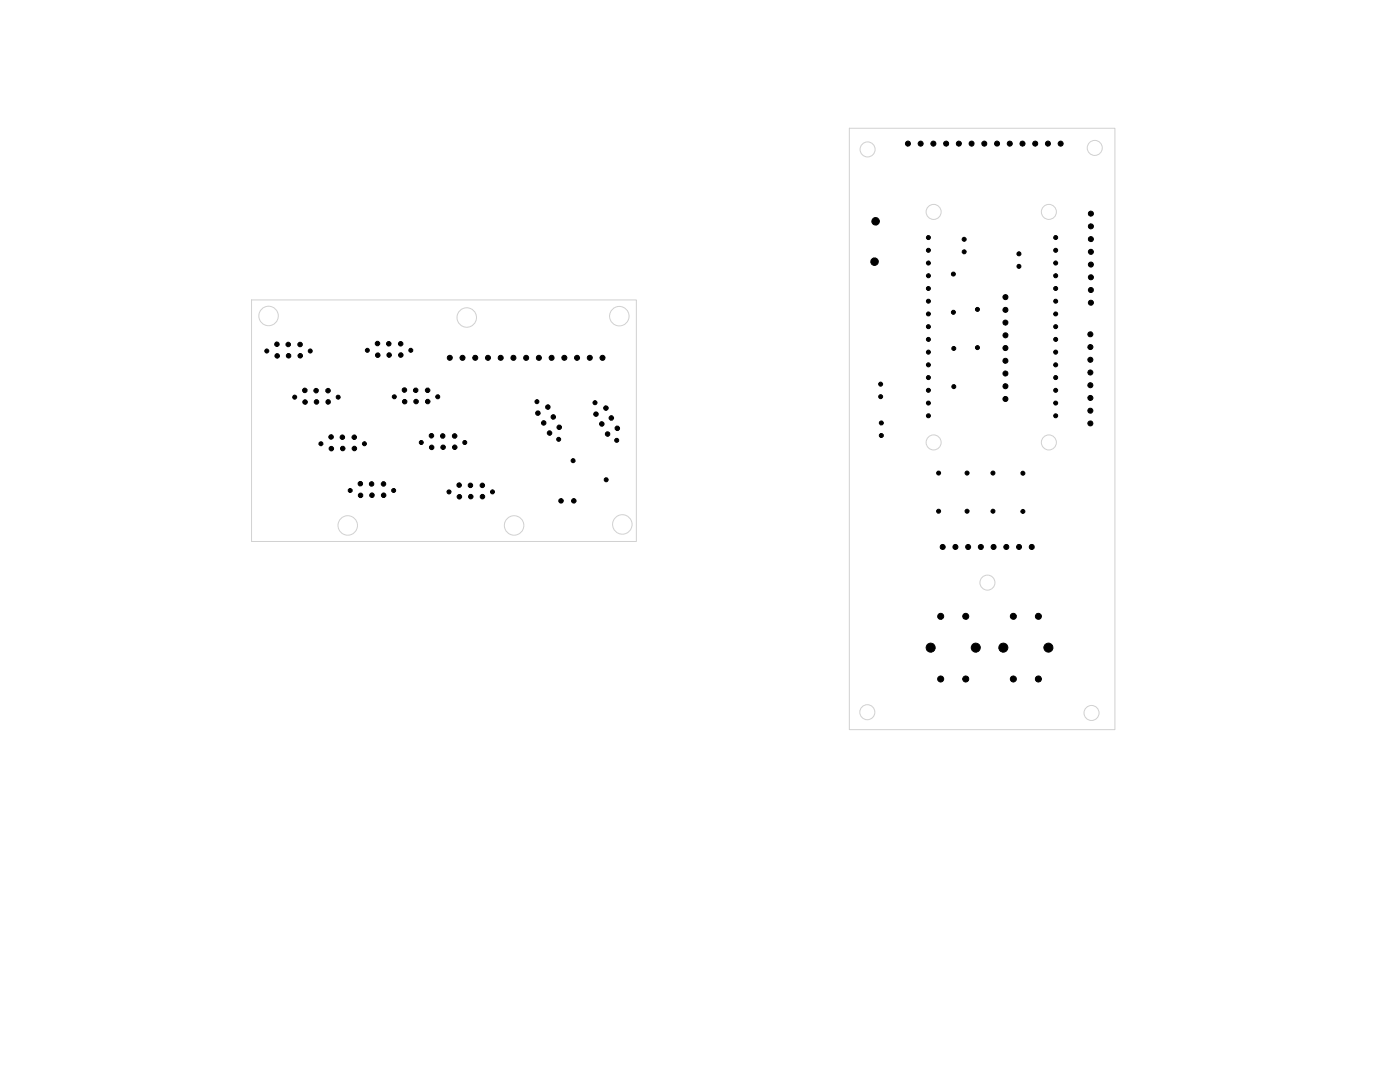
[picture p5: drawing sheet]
<svg xmlns="http://www.w3.org/2000/svg" width="279mm" height="216mm" viewBox="0 0 279 216" stroke-linecap="round" stroke-linejoin="round" font-family="sans-serif">
<g fill="none" stroke="#d0d2cd" stroke-width=".2">
<path d="M169.5 25.6h53v120h-53zM50.2 59.8h76.8v48.2h-76.8z"/>
<circle cx="173.1" cy="29.8" r="1.5"/>
<circle cx="218.5" cy="29.5" r="1.5"/>
<circle cx="186.3" cy="42.3" r="1.5"/>
<circle cx="209.3" cy="42.3" r="1.5"/>
<circle cx="53.6" cy="63" r="1.94"/>
<circle cx="93.1" cy="63.4" r="1.94"/>
<circle cx="123.6" cy="63.1" r="1.94"/>
<circle cx="186.3" cy="88.3" r="1.5"/>
<circle cx="209.3" cy="88.3" r="1.5"/>
<circle cx="69.4" cy="104.8" r="1.94"/>
<circle cx="102.6" cy="104.8" r="1.94"/>
<circle cx="124.2" cy="104.6" r="1.94"/>
<circle cx="197.1" cy="116.3" r="1.5"/>
<circle cx="173.1" cy="142.1" r="1.5"/>
<circle cx="217.8" cy="142.3" r="1.5"/>
</g>
<g fill="#000" stroke="#000" stroke-width=".2">
<circle cx="181.2" cy="28.7" r=".5"/>
<circle cx="183.7" cy="28.7" r=".5"/>
<circle cx="186.3" cy="28.7" r=".5"/>
<circle cx="188.8" cy="28.7" r=".5"/>
<circle cx="191.4" cy="28.7" r=".5"/>
<circle cx="193.9" cy="28.7" r=".5"/>
<circle cx="196.4" cy="28.7" r=".5"/>
<circle cx="199" cy="28.7" r=".5"/>
<circle cx="201.5" cy="28.7" r=".5"/>
<circle cx="204.1" cy="28.7" r=".5"/>
<circle cx="206.6" cy="28.7" r=".5"/>
<circle cx="209.1" cy="28.7" r=".5"/>
<circle cx="211.7" cy="28.7" r=".5"/>
<circle cx="174.5" cy="52.2" r=".75"/>
<circle cx="174.7" cy="44.2" r=".75"/>
<circle cx="185.3" cy="47.4" r=".4"/>
<circle cx="185.3" cy="52.5" r=".4"/>
<circle cx="185.3" cy="55" r=".4"/>
<circle cx="185.3" cy="49.9" r=".4"/>
<circle cx="185.3" cy="57.6" r=".4"/>
<circle cx="190.3" cy="54.7" r=".4"/>
<circle cx="192.4" cy="50.2" r=".4"/>
<circle cx="192.4" cy="47.7" r=".4"/>
<circle cx="200.7" cy="59.3" r=".5"/>
<circle cx="203.4" cy="53.1" r=".4"/>
<circle cx="203.4" cy="50.6" r=".4"/>
<circle cx="210.7" cy="47.4" r=".4"/>
<circle cx="210.7" cy="57.6" r=".4"/>
<circle cx="210.7" cy="52.5" r=".4"/>
<circle cx="210.7" cy="55" r=".4"/>
<circle cx="210.7" cy="49.9" r=".4"/>
<circle cx="217.7" cy="55.3" r=".5"/>
<circle cx="217.7" cy="57.9" r=".5"/>
<circle cx="217.7" cy="50.2" r=".5"/>
<circle cx="217.7" cy="52.8" r=".5"/>
<circle cx="217.7" cy="47.7" r=".5"/>
<circle cx="217.7" cy="42.6" r=".5"/>
<circle cx="217.7" cy="45.2" r=".5"/>
<circle cx="53.2" cy="70" r=".4"/>
<circle cx="55.3" cy="68.7" r=".45"/>
<circle cx="55.3" cy="71" r=".45"/>
<circle cx="57.5" cy="68.7" r=".45"/>
<circle cx="57.6" cy="71" r=".45"/>
<circle cx="58.8" cy="79.2" r=".4"/>
<circle cx="59.9" cy="68.7" r=".45"/>
<circle cx="59.9" cy="71" r=".45"/>
<circle cx="60.8" cy="77.9" r=".45"/>
<circle cx="61.9" cy="70" r=".4"/>
<circle cx="63.1" cy="77.9" r=".45"/>
<circle cx="65.5" cy="77.9" r=".45"/>
<circle cx="67.5" cy="79.2" r=".4"/>
<circle cx="73.3" cy="69.9" r=".4"/>
<circle cx="75.3" cy="68.5" r=".45"/>
<circle cx="75.4" cy="70.9" r=".45"/>
<circle cx="77.6" cy="68.6" r=".45"/>
<circle cx="77.7" cy="70.8" r=".45"/>
<circle cx="78.7" cy="79.2" r=".4"/>
<circle cx="80" cy="68.6" r=".45"/>
<circle cx="80" cy="70.8" r=".45"/>
<circle cx="80.7" cy="77.8" r=".45"/>
<circle cx="82" cy="69.9" r=".4"/>
<circle cx="83" cy="77.9" r=".45"/>
<circle cx="85.3" cy="77.9" r=".45"/>
<circle cx="87.4" cy="79.2" r=".4"/>
<circle cx="89.8" cy="71.4" r=".5"/>
<circle cx="92.3" cy="71.4" r=".5"/>
<circle cx="94.8" cy="71.4" r=".5"/>
<circle cx="97.4" cy="71.4" r=".5"/>
<circle cx="99.9" cy="71.4" r=".5"/>
<circle cx="102.5" cy="71.4" r=".5"/>
<circle cx="105" cy="71.4" r=".5"/>
<circle cx="107.5" cy="71.4" r=".5"/>
<circle cx="110.1" cy="71.4" r=".5"/>
<circle cx="112.6" cy="71.4" r=".5"/>
<circle cx="115.2" cy="71.4" r=".5"/>
<circle cx="117.7" cy="71.4" r=".5"/>
<circle cx="120.2" cy="71.4" r=".5"/>
<circle cx="175.7" cy="76.6" r=".4"/>
<circle cx="175.7" cy="79.1" r=".4"/>
<circle cx="185.3" cy="77.9" r=".4"/>
<circle cx="185.3" cy="62.6" r=".4"/>
<circle cx="185.3" cy="60.1" r=".4"/>
<circle cx="185.3" cy="65.2" r=".4"/>
<circle cx="185.3" cy="70.3" r=".4"/>
<circle cx="185.3" cy="72.8" r=".4"/>
<circle cx="185.3" cy="67.7" r=".4"/>
<circle cx="185.3" cy="75.3" r=".4"/>
<circle cx="190.3" cy="62.3" r=".4"/>
<circle cx="190.4" cy="77.1" r=".4"/>
<circle cx="190.4" cy="69.5" r=".4"/>
<circle cx="195.1" cy="61.7" r=".4"/>
<circle cx="195.1" cy="69.4" r=".4"/>
<circle cx="200.7" cy="74.5" r=".5"/>
<circle cx="200.7" cy="72" r=".5"/>
<circle cx="200.7" cy="69.5" r=".5"/>
<circle cx="200.7" cy="66.9" r=".5"/>
<circle cx="200.7" cy="79.6" r=".5"/>
<circle cx="200.7" cy="64.4" r=".5"/>
<circle cx="200.7" cy="61.8" r=".5"/>
<circle cx="200.7" cy="77.1" r=".5"/>
<circle cx="210.7" cy="60.1" r=".4"/>
<circle cx="210.7" cy="62.6" r=".4"/>
<circle cx="210.7" cy="72.8" r=".4"/>
<circle cx="210.7" cy="70.3" r=".4"/>
<circle cx="210.7" cy="65.2" r=".4"/>
<circle cx="210.7" cy="67.7" r=".4"/>
<circle cx="210.7" cy="75.3" r=".4"/>
<circle cx="210.7" cy="77.9" r=".4"/>
<circle cx="217.6" cy="79.4" r=".5"/>
<circle cx="217.6" cy="69.2" r=".5"/>
<circle cx="217.6" cy="74.3" r=".5"/>
<circle cx="217.6" cy="76.9" r=".5"/>
<circle cx="217.6" cy="71.8" r=".5"/>
<circle cx="217.6" cy="66.7" r=".5"/>
<circle cx="217.7" cy="60.4" r=".5"/>
<circle cx="60.9" cy="80.2" r=".45"/>
<circle cx="63.2" cy="80.2" r=".45"/>
<circle cx="64.1" cy="88.5" r=".4"/>
<circle cx="65.5" cy="80.2" r=".45"/>
<circle cx="66.1" cy="87.2" r=".45"/>
<circle cx="66.1" cy="89.5" r=".45"/>
<circle cx="68.3" cy="87.2" r=".45"/>
<circle cx="68.4" cy="89.5" r=".45"/>
<circle cx="69.9" cy="97.9" r=".4"/>
<circle cx="70.7" cy="87.2" r=".45"/>
<circle cx="70.7" cy="89.5" r=".45"/>
<circle cx="71.9" cy="96.5" r=".45"/>
<circle cx="72" cy="98.8" r=".45"/>
<circle cx="72.7" cy="88.5" r=".4"/>
<circle cx="74.2" cy="96.6" r=".45"/>
<circle cx="74.2" cy="98.8" r=".45"/>
<circle cx="76.5" cy="96.6" r=".45"/>
<circle cx="76.6" cy="98.8" r=".45"/>
<circle cx="78.6" cy="97.9" r=".4"/>
<circle cx="80.8" cy="80.2" r=".45"/>
<circle cx="83" cy="80.1" r=".45"/>
<circle cx="84.1" cy="88.3" r=".4"/>
<circle cx="85.4" cy="80.1" r=".45"/>
<circle cx="86.1" cy="86.9" r=".45"/>
<circle cx="86.2" cy="89.3" r=".45"/>
<circle cx="88.4" cy="87" r=".45"/>
<circle cx="88.4" cy="89.2" r=".45"/>
<circle cx="89.6" cy="98.1" r=".4"/>
<circle cx="90.7" cy="87" r=".45"/>
<circle cx="90.8" cy="89.2" r=".45"/>
<circle cx="91.6" cy="96.8" r=".45"/>
<circle cx="91.7" cy="99.1" r=".45"/>
<circle cx="92.8" cy="88.3" r=".4"/>
<circle cx="93.9" cy="96.8" r=".45"/>
<circle cx="94" cy="99.1" r=".45"/>
<circle cx="96.3" cy="96.8" r=".45"/>
<circle cx="96.3" cy="99.1" r=".45"/>
<circle cx="98.3" cy="98.1" r=".4"/>
<circle cx="107.2" cy="80.2" r=".4"/>
<circle cx="107.3" cy="82.4" r=".45"/>
<circle cx="108.5" cy="84.4" r=".45"/>
<circle cx="109.3" cy="81.2" r=".45"/>
<circle cx="109.7" cy="86.4" r=".45"/>
<circle cx="110.4" cy="83.2" r=".45"/>
<circle cx="111.5" cy="87.7" r=".4"/>
<circle cx="111.6" cy="85.3" r=".45"/>
<circle cx="112" cy="99.9" r=".45"/>
<circle cx="114.4" cy="91.9" r=".4"/>
<circle cx="114.5" cy="99.9" r=".45"/>
<circle cx="118.7" cy="80.4" r=".4"/>
<circle cx="118.9" cy="82.6" r=".45"/>
<circle cx="120.1" cy="84.6" r=".45"/>
<circle cx="120.9" cy="81.4" r=".45"/>
<circle cx="121" cy="95.7" r=".4"/>
<circle cx="121.3" cy="86.6" r=".45"/>
<circle cx="122" cy="83.4" r=".45"/>
<circle cx="123.1" cy="87.9" r=".4"/>
<circle cx="123.2" cy="85.5" r=".45"/>
<circle cx="175.9" cy="84.4" r=".4"/>
<circle cx="175.9" cy="86.9" r=".4"/>
<circle cx="185.3" cy="83" r=".4"/>
<circle cx="185.3" cy="80.4" r=".4"/>
<circle cx="187.3" cy="94.4" r=".4"/>
<circle cx="193" cy="94.4" r=".4"/>
<circle cx="198.2" cy="94.4" r=".4"/>
<circle cx="204.1" cy="94.4" r=".4"/>
<circle cx="210.7" cy="80.4" r=".4"/>
<circle cx="210.7" cy="83" r=".4"/>
<circle cx="217.6" cy="81.9" r=".5"/>
<circle cx="217.6" cy="84.5" r=".5"/>
<circle cx="187.3" cy="102" r=".4"/>
<circle cx="188.1" cy="109.1" r=".5"/>
<circle cx="190.7" cy="109.1" r=".5"/>
<circle cx="193" cy="102" r=".4"/>
<circle cx="193.2" cy="109.1" r=".5"/>
<circle cx="195.7" cy="109.1" r=".5"/>
<circle cx="198.2" cy="102" r=".4"/>
<circle cx="198.3" cy="109.1" r=".5"/>
<circle cx="200.8" cy="109.1" r=".5"/>
<circle cx="203.4" cy="109.1" r=".5"/>
<circle cx="204.1" cy="102" r=".4"/>
<circle cx="205.9" cy="109.1" r=".5"/>
<circle cx="185.7" cy="129.2" r=".9"/>
<circle cx="187.7" cy="135.5" r=".6"/>
<circle cx="187.7" cy="123" r=".6"/>
<circle cx="192.7" cy="135.5" r=".6"/>
<circle cx="192.7" cy="123" r=".6"/>
<circle cx="194.7" cy="129.2" r=".9"/>
<circle cx="200.2" cy="129.2" r=".9"/>
<circle cx="202.2" cy="135.5" r=".6"/>
<circle cx="202.2" cy="123" r=".6"/>
<circle cx="207.2" cy="135.5" r=".6"/>
<circle cx="207.2" cy="123" r=".6"/>
<circle cx="209.2" cy="129.2" r=".9"/>
</g>
</svg>
